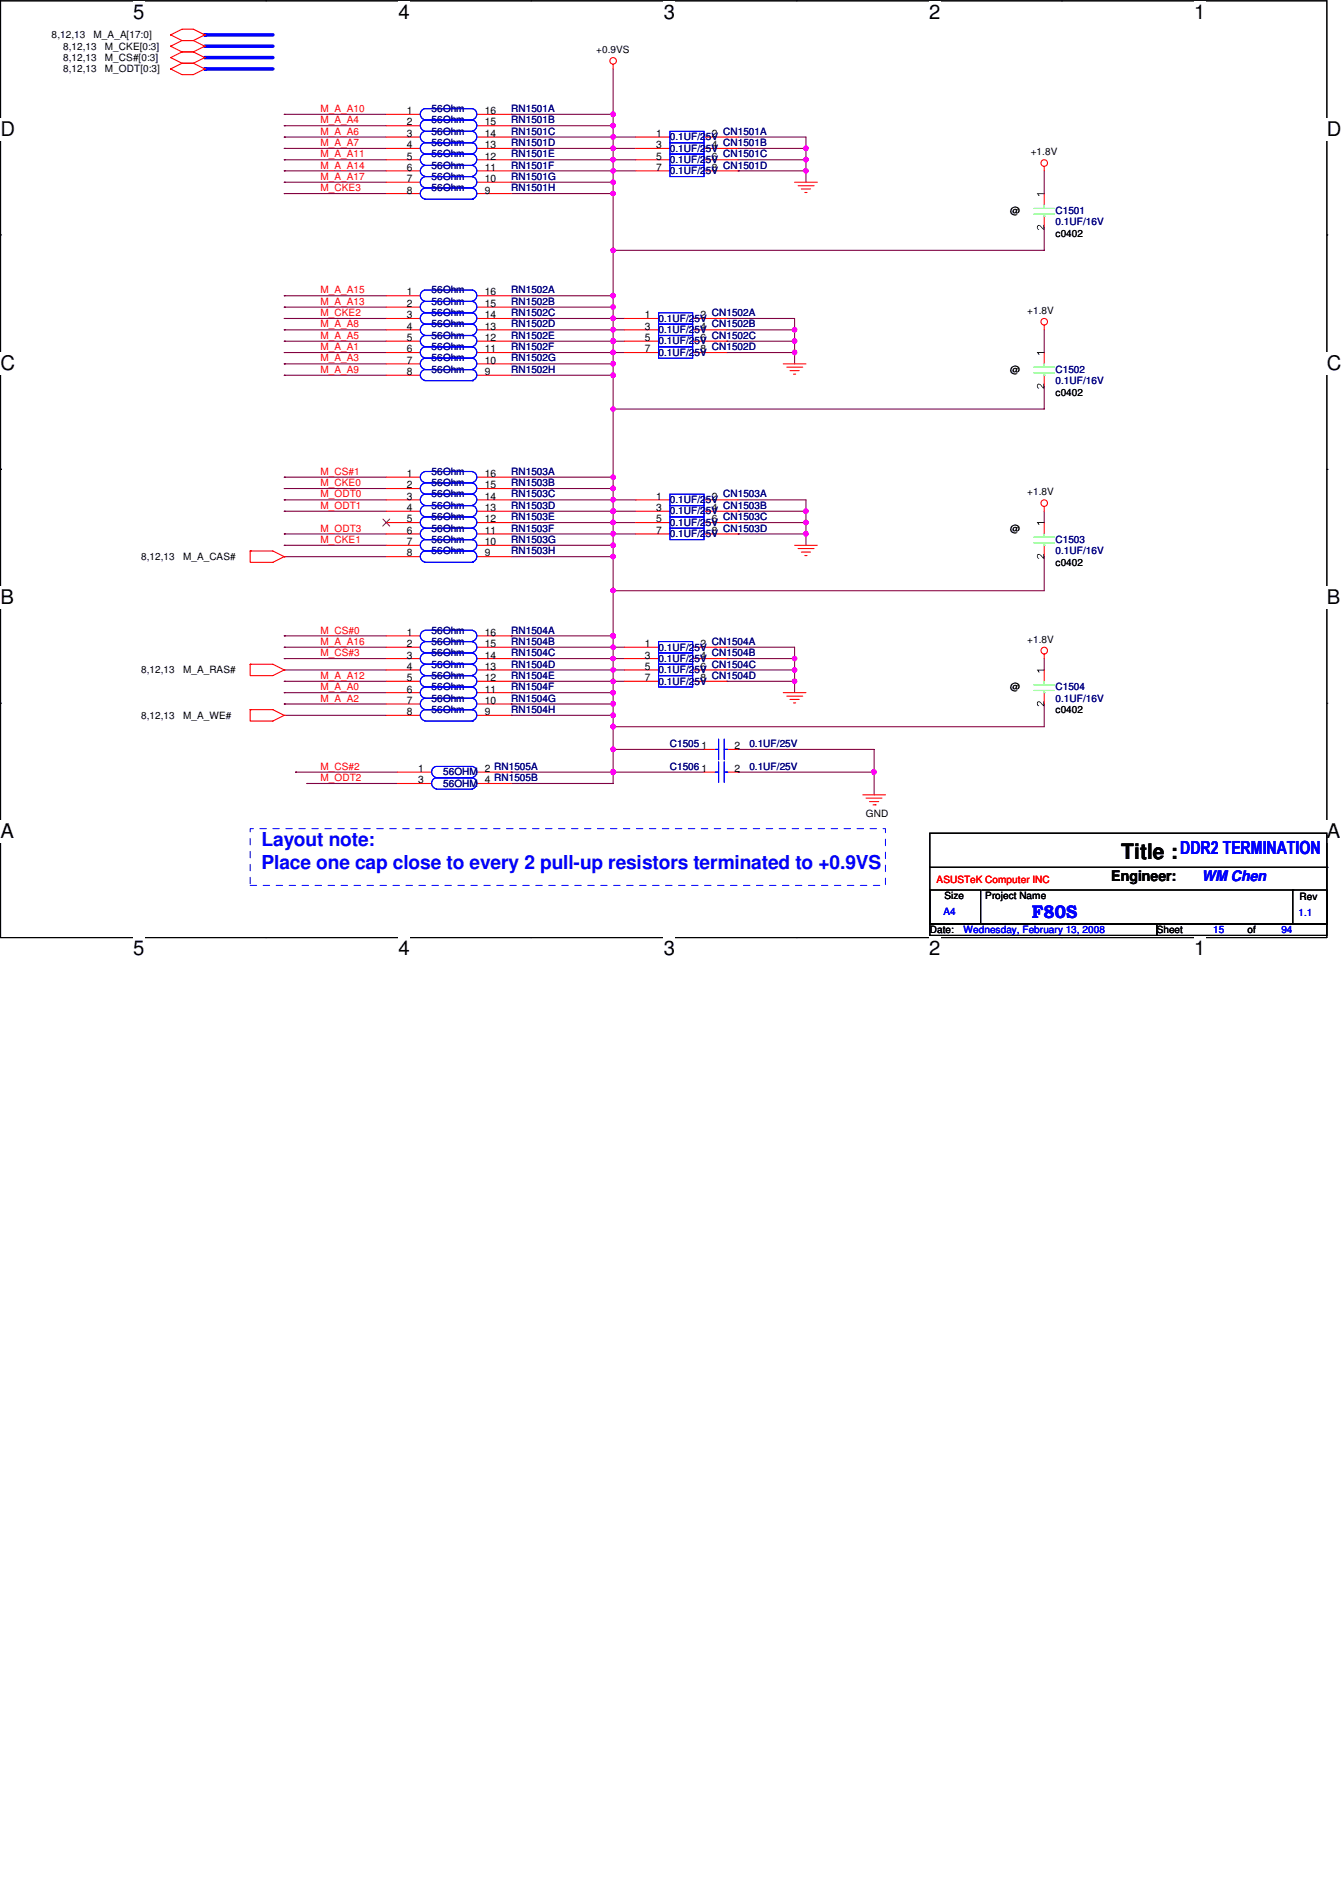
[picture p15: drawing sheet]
<svg xmlns="http://www.w3.org/2000/svg" width="210mm" height="297mm" viewBox="0 0 210 297" stroke-linecap="round" stroke-linejoin="round" font-family="sans-serif">
<defs><g id="words">
<text font-size="3.3" x="175.5" y="134.5">Title :</text>
<g font-size="3.2">
<text x="20.8" y="3">5</text>
<text x="62.4" y="3">4</text>
<text x="103.9" y="3">3</text>
<text x="145.4" y="3">2</text>
<text x="186.9" y="3">1</text>
<text x=".1" y="21.3">D</text>
<text x="207.7" y="21.3">D</text>
<text x=".1" y="58">C</text>
<text x="207.7" y="58">C</text>
<text x=".1" y="94.6">B</text>
<text x="207.7" y="94.6">B</text>
<text x=".1" y="131.3">A</text>
<text x="207.7" y="131.3">A</text>
<text x="20.8" y="149.6">5</text>
<text x="62.4" y="149.6">4</text>
<text x="103.9" y="149.6">3</text>
<text x="145.4" y="149.6">2</text>
<text x="186.9" y="149.6">1</text>
</g>
<g font-size="3" fill="#00f">
<text x="40.9" y="132.5">Layout note:</text>
<text x="40.9" y="136.1">Place one cap close to every 2 pull-up resistors terminated to +0.9VS</text>
</g>
<g font-size="2.8" fill="#00f">
<text x="184.7" y="133.8">DDR2 TERMINATION</text>
<text x="161.5" y="143.8">F80S</text>
</g>
<text font-size="2.3" x="173.9" y="138">Engineer:</text>
<text font-size="2.3" fill="#00f" x="188.1" y="137.9">WM Chen</text>
<g font-size="1.6">
<text x="8.1" y="6">8,12,13</text>
<text x="9.9" y="7.8">8,12,13</text>
<text x="9.9" y="9.6">8,12,13</text>
<text x="9.9" y="11.3">8,12,13</text>
<text x="14.6" y="6">M_A_A[17:0]</text>
<text x="16.4" y="7.8">M_CKE[0:3]</text>
<text x="16.4" y="9.6">M_CS#[0:3]</text>
<text x="16.4" y="11.3">M_ODT[0:3]</text>
<text x="93.3" y="8.3">+0.9VS</text>
<text x="63.7" y="17.9">1</text>
<text x="75.9" y="17.9">16</text>
<text x="63.7" y="19.6">2</text>
<text x="63.7" y="23.2">4</text>
<text x="63.7" y="21.4">3</text>
<text x="75.9" y="19.6">15</text>
<text x="75.9" y="23.2">13</text>
<text x="75.9" y="21.4">14</text>
<text x="102.7" y="21.4">1</text>
<text x="102.7" y="23.2">3</text>
<text x="111.4" y="21.4">2 CN1501A</text>
<text x="111.4" y="23.2">4 CN1501B</text>
<text x="63.7" y="25">5</text>
<text x="63.7" y="28.5">7</text>
<text x="63.7" y="26.8">6</text>
<text x="75.9" y="25">12</text>
<text x="75.9" y="28.5">10</text>
<text x="75.9" y="26.8">11</text>
<text x="102.7" y="26.8">7</text>
<text x="102.7" y="25">5</text>
<text x="111.4" y="26.8">8 CN1501D</text>
<text x="111.4" y="25">6 CN1501C</text>
<text x="161.3" y="24.3">+1.8V</text>
<text x="63.7" y="30.3">8</text>
<text x="75.9" y="30.3">9</text>
<text x="158.1" y="33.5">@</text>
<text x="165.2" y="37.1">c0402</text>
<text x="63.7" y="46.3">1</text>
<text x="75.9" y="46.3">16</text>
<text x="63.7" y="49.8">3</text>
<text x="63.7" y="48">2</text>
<text x="63.7" y="51.6">4</text>
<text x="63.7" y="53.4">5</text>
<text x="75.9" y="49.8">14</text>
<text x="75.9" y="48">15</text>
<text x="75.9" y="51.6">13</text>
<text x="75.9" y="53.4">12</text>
<text x="100.9" y="49.8">1</text>
<text x="100.9" y="51.6">3</text>
<text x="100.9" y="53.4">5</text>
<text x="109.6" y="49.8">2 CN1502A</text>
<text x="109.6" y="51.6">4 CN1502B</text>
<text x="109.6" y="53.4">6 CN1502C</text>
<text x="160.8" y="49.1">+1.8V</text>
<text x="63.7" y="56.9">7</text>
<text x="63.7" y="55.2">6</text>
<text x="63.7" y="58.7">8</text>
<text x="75.9" y="56.9">10</text>
<text x="75.9" y="55.2">11</text>
<text x="75.9" y="58.7">9</text>
<text x="100.9" y="55.2">7</text>
<text x="109.6" y="55.2">8 CN1502D</text>
<text x="158.1" y="58.4">@</text>
<text x="165.2" y="61.9">c0402</text>
<text x="63.7" y="74.7">1</text>
<text x="63.7" y="76.5">2</text>
<text x="75.9" y="74.7">16</text>
<text x="75.9" y="76.5">15</text>
<text x="160.8" y="77.6">+1.8V</text>
<text x="63.7" y="80">4</text>
<text x="63.7" y="81.8">5</text>
<text x="63.7" y="83.6">6</text>
<text x="63.7" y="78.2">3</text>
<text x="75.9" y="80">13</text>
<text x="75.9" y="81.8">12</text>
<text x="75.9" y="83.6">11</text>
<text x="75.9" y="78.2">14</text>
<text x="102.7" y="78.2">1</text>
<text x="102.7" y="83.6">7</text>
<text x="102.7" y="81.8">5</text>
<text x="102.7" y="80">3</text>
<text x="111.4" y="78.2">2 CN1503A</text>
<text x="111.4" y="83.6">8 CN1503D</text>
<text x="111.4" y="81.8">6 CN1503C</text>
<text x="111.4" y="80">4 CN1503B</text>
<text x="158.1" y="83.2">@</text>
<text x="22.1" y="87.7">8,12,13</text>
<text x="28.7" y="87.7">M_A_CAS#</text>
<text x="63.7" y="87.1">8</text>
<text x="63.7" y="85.3">7</text>
<text x="75.9" y="87.1">9</text>
<text x="75.9" y="85.3">10</text>
<text x="165.2" y="88.6">c0402</text>
<text x="63.7" y="99.6">1</text>
<text x="63.7" y="101.3">2</text>
<text x="75.9" y="99.6">16</text>
<text x="75.9" y="101.3">15</text>
<text x="100.9" y="101.3">1</text>
<text x="109.6" y="101.3">2 CN1504A</text>
<text x="160.8" y="100.6">+1.8V</text>
<text x="22.1" y="105.5">8,12,13</text>
<text x="28.7" y="105.5">M_A_RAS#</text>
<text x="63.7" y="104.9">4</text>
<text x="63.7" y="103.1">3</text>
<text x="63.7" y="106.7">5</text>
<text x="75.9" y="104.9">13</text>
<text x="75.9" y="103.1">14</text>
<text x="75.9" y="106.7">12</text>
<text x="100.9" y="106.7">7</text>
<text x="100.9" y="103.1">3</text>
<text x="100.9" y="104.9">5</text>
<text x="109.6" y="106.7">8 CN1504D</text>
<text x="109.6" y="103.1">4 CN1504B</text>
<text x="109.6" y="104.9">6 CN1504C</text>
<text x="22.1" y="112.5">8,12,13</text>
<text x="28.7" y="112.5">M_A_WE#</text>
<text x="63.7" y="112">8</text>
<text x="63.7" y="108.5">6</text>
<text x="63.7" y="110.2">7</text>
<text x="75.9" y="112">9</text>
<text x="75.9" y="108.5">11</text>
<text x="75.9" y="110.2">10</text>
<text x="158.1" y="108.1">@</text>
<text x="165.2" y="111.6">c0402</text>
<text x="109.8" y="117.3">1</text>
<text x="115" y="117.3">2</text>
<text x="65.4" y="122.6">3</text>
<text x="65.4" y="120.9">1</text>
<text x="75.9" y="122.6">4 RN1505B</text>
<text x="75.9" y="120.9">2 RN1505A</text>
<text x="109.8" y="120.9">1</text>
<text x="115" y="120.9">2</text>
<text x="135.6" y="128">GND</text>
<text x="147.8" y="140.8">Size</text>
<text x="154.2" y="140.8">Project Name</text>
<text x="203.4" y="141">Rev</text>
<text x="145.5" y="146.1">Date:</text>
<text x="181.1" y="146.1">Sheet</text>
<text x="195.2" y="146.1">of</text>
</g>
<g font-size="1.6" fill="#f00">
<text x="50.2" y="17.5">M_A_A10</text>
<text x="50.2" y="22.9">M_A_A7</text>
<text x="50.2" y="21.1">M_A_A6</text>
<text x="50.2" y="19.3">M_A_A4</text>
<text x="50.2" y="24.6">M_A_A11</text>
<text x="50.2" y="28.2">M_A_A17</text>
<text x="50.2" y="30">M_CKE3</text>
<text x="50.2" y="26.4">M_A_A14</text>
<text x="50.2" y="47.7">M_A_A13</text>
<text x="50.2" y="45.9">M_A_A15</text>
<text x="50.2" y="49.5">M_CKE2</text>
<text x="50.2" y="53">M_A_A5</text>
<text x="50.2" y="51.3">M_A_A8</text>
<text x="50.2" y="58.4">M_A_A9</text>
<text x="50.2" y="54.8">M_A_A1</text>
<text x="50.2" y="56.6">M_A_A3</text>
<text x="50.2" y="74.4">M_CS#1</text>
<text x="50.2" y="77.9">M_ODT0</text>
<text x="50.2" y="76.1">M_CKE0</text>
<text x="50.2" y="79.7">M_ODT1</text>
<text x="50.2" y="83.2">M_ODT3</text>
<text x="50.2" y="85">M_CKE1</text>
<text x="50.2" y="99.2">M_CS#0</text>
<text x="50.2" y="101">M_A_A16</text>
<text x="50.2" y="106.3">M_A_A12</text>
<text x="50.2" y="102.8">M_CS#3</text>
<text x="50.2" y="108.1">M_A_A0</text>
<text x="50.2" y="109.9">M_A_A2</text>
<text x="50.2" y="120.5">M_CS#2</text>
<text x="50.2" y="122.3">M_ODT2</text>
<text x="146.6" y="138.3">ASUSTeK Computer INC</text>
</g>
<g font-size="1.6" fill="#000080">
<text x="67.6" y="17.5">56Ohm</text>
<text x="80" y="17.5">RN1501A</text>
<text x="67.6" y="19.3">56Ohm</text>
<text x="67.6" y="22.9">56Ohm</text>
<text x="67.6" y="21.1">56Ohm</text>
<text x="80" y="19.3">RN1501B</text>
<text x="80" y="22.9">RN1501D</text>
<text x="80" y="21.1">RN1501C</text>
<text x="104.9" y="22">0.1UF/25V</text>
<text x="104.9" y="23.7">0.1UF/25V</text>
<text x="67.6" y="24.6">56Ohm</text>
<text x="67.6" y="28.2">56Ohm</text>
<text x="67.6" y="30">56Ohm</text>
<text x="67.6" y="26.4">56Ohm</text>
<text x="80" y="24.6">RN1501E</text>
<text x="80" y="28.2">RN1501G</text>
<text x="80" y="30">RN1501H</text>
<text x="80" y="26.4">RN1501F</text>
<text x="104.9" y="27.3">0.1UF/25V</text>
<text x="104.9" y="25.5">0.1UF/25V</text>
<text x="165.2" y="33.5">C1501</text>
<text x="165.2" y="35.3">0.1UF/16V</text>
<text x="67.6" y="47.7">56Ohm</text>
<text x="67.6" y="45.9">56Ohm</text>
<text x="80" y="47.7">RN1502B</text>
<text x="80" y="45.9">RN1502A</text>
<text x="67.6" y="49.5">56Ohm</text>
<text x="67.6" y="51.3">56Ohm</text>
<text x="67.6" y="53">56Ohm</text>
<text x="80" y="49.5">RN1502C</text>
<text x="80" y="51.3">RN1502D</text>
<text x="80" y="53">RN1502E</text>
<text x="103.1" y="50.4">0.1UF/25V</text>
<text x="103.1" y="52.2">0.1UF/25V</text>
<text x="103.1" y="53.9">0.1UF/25V</text>
<text x="67.6" y="56.6">56Ohm</text>
<text x="67.6" y="54.8">56Ohm</text>
<text x="67.6" y="58.4">56Ohm</text>
<text x="80" y="56.6">RN1502G</text>
<text x="80" y="54.8">RN1502F</text>
<text x="80" y="58.4">RN1502H</text>
<text x="103.1" y="55.7">0.1UF/25V</text>
<text x="165.2" y="58.4">C1502</text>
<text x="165.2" y="60.2">0.1UF/16V</text>
<text x="67.6" y="74.4">56Ohm</text>
<text x="67.6" y="76.1">56Ohm</text>
<text x="67.6" y="77.9">56Ohm</text>
<text x="80" y="74.4">RN1503A</text>
<text x="80" y="76.1">RN1503B</text>
<text x="80" y="77.9">RN1503C</text>
<text x="67.6" y="79.7">56Ohm</text>
<text x="67.6" y="81.4">56Ohm</text>
<text x="67.6" y="83.2">56Ohm</text>
<text x="80" y="79.7">RN1503D</text>
<text x="80" y="81.4">RN1503E</text>
<text x="80" y="83.2">RN1503F</text>
<text x="104.9" y="78.8">0.1UF/25V</text>
<text x="104.9" y="82.3">0.1UF/25V</text>
<text x="104.9" y="80.6">0.1UF/25V</text>
<text x="67.6" y="86.8">56Ohm</text>
<text x="67.6" y="85">56Ohm</text>
<text x="80" y="86.8">RN1503H</text>
<text x="80" y="85">RN1503G</text>
<text x="104.9" y="84.1">0.1UF/25V</text>
<text x="165.2" y="85">C1503</text>
<text x="165.2" y="86.8">0.1UF/16V</text>
<text x="67.6" y="99.2">56Ohm</text>
<text x="67.6" y="101">56Ohm</text>
<text x="80" y="99.2">RN1504A</text>
<text x="80" y="101">RN1504B</text>
<text x="103.1" y="101.9">0.1UF/25V</text>
<text x="67.6" y="104.6">56Ohm</text>
<text x="67.6" y="102.8">56Ohm</text>
<text x="67.6" y="106.3">56Ohm</text>
<text x="80" y="104.6">RN1504D</text>
<text x="80" y="102.8">RN1504C</text>
<text x="80" y="106.3">RN1504E</text>
<text x="103.1" y="107.2">0.1UF/25V</text>
<text x="103.1" y="103.7">0.1UF/25V</text>
<text x="103.1" y="105.5">0.1UF/25V</text>
<text x="67.6" y="111.6">56Ohm</text>
<text x="67.6" y="108.1">56Ohm</text>
<text x="67.6" y="109.9">56Ohm</text>
<text x="80" y="111.6">RN1504H</text>
<text x="80" y="108.1">RN1504F</text>
<text x="80" y="109.9">RN1504G</text>
<text x="165.2" y="108.1">C1504</text>
<text x="165.2" y="109.9">0.1UF/16V</text>
<text x="104.9" y="117">C1505</text>
<text x="117.3" y="117">0.1UF/25V</text>
<text x="69.3" y="123.2">56OHM</text>
<text x="69.3" y="121.4">56OHM</text>
<text x="104.9" y="120.5">C1506</text>
<text x="117.3" y="120.5">0.1UF/25V</text>
</g>
<g font-size="1.6" fill="#00f">
<text x="147.7" y="143.3">A4</text>
<text x="203.2" y="143.4">1.1</text>
<text x="150.8" y="146.1">Wednesday, February 13, 2008</text>
<text x="189.9" y="146.1">15</text>
<text x="200.6" y="146.1">94</text>
</g>
</g></defs>
<path d="M.1 .1h207.6v146.7h-207.6z" fill="none" stroke="#000" stroke-width=".17"/>
<g fill="#fff">
<path d="M20.8 .1h1.8v3.6h-1.8z"/>
<path d="M20.8 146.8h1.8v3.5h-1.8z"/>
</g>
<path d="M41.6 .1h.1M41.6 146.8h.1" fill="none" stroke="#000" stroke-width=".17"/>
<g fill="#fff">
<path d="M62.4 .1h1.7v3.6h-1.7z"/>
<path d="M62.4 146.8h1.7v3.5h-1.7z"/>
</g>
<path d="M83.1 .1h.1M83.1 146.8h.1" fill="none" stroke="#000" stroke-width=".17"/>
<g fill="#fff">
<path d="M103.8 .1h1.9v3.6h-1.9z"/>
<path d="M103.8 146.8h1.9v3.5h-1.9z"/>
</g>
<path d="M124.6 .1h.1M124.6 146.8h.1" fill="none" stroke="#000" stroke-width=".17"/>
<g fill="#fff">
<path d="M145.4 .1h1.8v3.6h-1.8z"/>
<path d="M145.4 146.8h1.8v3.5h-1.8z"/>
</g>
<path d="M166.2 .1h.1M166.2 146.8h.1" fill="none" stroke="#000" stroke-width=".17"/>
<g fill="#fff">
<path d="M186.9 .1h1.8v3.6h-1.8z"/>
<path d="M186.9 146.8h1.8v3.5h-1.8z"/>
<path d="M.1 18.5h2.3v3.5h-2.3z"/>
<path d="M207.6 18.5h2.2v3.5h-2.2z"/>
<path d="M.1 55.1h2.3v3.6h-2.3z"/>
<path d="M207.6 55.1h2.2v3.6h-2.2z"/>
</g>
<path d="M.1 36.8h.1M207.7 36.8h.1" fill="none" stroke="#000" stroke-width=".17"/>
<g fill="#fff">
<path d="M.1 91.8h2.1v3.5h-2.1z"/>
<path d="M207.6 91.8h2.2v3.5h-2.2z"/>
</g>
<path d="M.1 73.5h.1M207.7 73.5h.1" fill="none" stroke="#000" stroke-width=".17"/>
<path d="M.1 73.5h.1M207.7 73.5h.1" fill="none" stroke="#000" stroke-width=".16"/>
<g fill="#fff">
<path d="M.1 128.4h2.1v3.6h-2.1z"/>
<path d="M207.6 128.4h2.2v3.6h-2.2z"/>
</g>
<path d="M.1 110.1h.1M207.7 110.1h.1" fill="none" stroke="#000" stroke-width=".17"/>
<path d="M44.5 106.7h.1M44.5 103.1h.1M44.5 108.5h.1M44.5 104.9h16M44.5 106.7h16M44.5 103.1h16M44.5 108.5h16M113.7 103.1h.1M113.7 103.1h10.7M124.4 106.7v1.8" fill="none" stroke="#800040" stroke-width=".17"/>
<circle cx="124.4" cy="103.1" r=".34" fill="#f0f"/>
<circle cx="124.4" cy="103.1" r=".34" fill="none" stroke="#f0f" stroke-width=".17"/>
<path d="M113.7 106.7h.1M113.7 101.3h10.7M113.7 106.7h10.7" fill="none" stroke="#800040" stroke-width=".17"/>
<circle cx="124.4" cy="106.7" r=".34" fill="#f0f"/>
<circle cx="124.4" cy="106.7" r=".34" fill="none" stroke="#f0f" stroke-width=".17"/>
<path d="M115.5 80.1h.1M115.5 80.1h10.7M126.2 83.6v1.8M113.7 104.9h10.7M124.4 101.3v1.8" fill="none" stroke="#800040" stroke-width=".17"/>
<circle cx="126.1" cy="80" r=".35" fill="#f0f"/>
<circle cx="126.1" cy="80" r=".35" fill="none" stroke="#f0f" stroke-width=".17"/>
<path d="M115.5 83.6h.1M115.5 83.6h10.7" fill="none" stroke="#800040" stroke-width=".17"/>
<circle cx="126.1" cy="83.6" r=".35" fill="#f0f"/>
<circle cx="126.1" cy="83.6" r=".35" fill="none" stroke="#f0f" stroke-width=".17"/>
<path d="M115.5 78.3h10.7M126.2 81.8h.1M126.2 81.8v1.8" fill="none" stroke="#800040" stroke-width=".17"/>
<circle cx="126.1" cy="81.8" r=".35" fill="#f0f"/>
<circle cx="126.1" cy="81.8" r=".35" fill="none" stroke="#f0f" stroke-width=".17"/>
<path d="M113.7 53.4h.1M113.7 49.9h10.7M113.7 53.4h10.7" fill="none" stroke="#800040" stroke-width=".17"/>
<circle cx="124.4" cy="53.4" r=".35" fill="#f0f"/>
<circle cx="124.4" cy="53.4" r=".35" fill="none" stroke="#f0f" stroke-width=".17"/>
<path d="M113.7 55.2h.1M113.7 55.2h10.7v1.8M113.7 51.6h10.7" fill="none" stroke="#800040" stroke-width=".17"/>
<circle cx="124.4" cy="55.2" r=".35" fill="#f0f"/>
<circle cx="124.4" cy="55.2" r=".35" fill="none" stroke="#f0f" stroke-width=".17"/>
<path d="M126.2 25h.1M126.2 25v1.8" fill="none" stroke="#800040" stroke-width=".17"/>
<circle cx="126.1" cy="25" r=".35" fill="#f0f"/>
<circle cx="126.1" cy="25" r=".35" fill="none" stroke="#f0f" stroke-width=".17"/>
<path d="M96 23.2h.1M96 23.2v1.8" fill="none" stroke="#800040" stroke-width=".17"/>
<circle cx="96" cy="23.2" r=".35" fill="#f0f"/>
<circle cx="96" cy="23.2" r=".35" fill="none" stroke="#f0f" stroke-width=".17"/>
<path d="M96 10.8v7.1M115.5 26.8h.1M115.5 26.8h10.7v1.7M115.5 21.5h10.7" fill="none" stroke="#800040" stroke-width=".17"/>
<circle cx="126.1" cy="26.7" r=".34" fill="#f0f"/>
<circle cx="126.1" cy="26.7" r=".34" fill="none" stroke="#f0f" stroke-width=".17"/>
<path d="M80 17.9h.1M80 17.9h16M115.5 23.2h10.7" fill="none" stroke="#800040" stroke-width=".17"/>
<circle cx="96" cy="17.9" r=".35" fill="#f0f"/>
<circle cx="96" cy="17.9" r=".35" fill="none" stroke="#f0f" stroke-width=".17"/>
<g fill="none" stroke="#800040" stroke-width=".17">
<path d="M80 19.7h16M80 21.5h16M80 28.5h16M80 25h16M80 30.3h16M80 26.8h16M96 23.2h3.5M80 49.9h16M80 46.3h16M80 51.6h16M80 48.1h16M80 57h16"/>
<path d="M80 53.4h16M80 58.8h16M80 55.2h16M80 78.3h16M80 74.7h16M80 76.5h16M80 80.1h16M80 85.4h16M80 81.8h16M80 87.2h16M96 83.6h.1M96 83.6h3.5"/>
</g>
<circle cx="96" cy="83.6" r=".35" fill="#f0f"/>
<circle cx="96" cy="83.6" r=".35" fill="none" stroke="#f0f" stroke-width=".17"/>
<path d="M80 99.6h.1M80 99.6h16M80 103.1h16M80 104.9h16" fill="none" stroke="#800040" stroke-width=".17"/>
<circle cx="96" cy="99.6" r=".34" fill="#f0f"/>
<circle cx="96" cy="99.6" r=".34" fill="none" stroke="#f0f" stroke-width=".17"/>
<path d="M80 110.2h.1M80 101.3h16M80 110.2h16" fill="none" stroke="#800040" stroke-width=".17"/>
<circle cx="96" cy="110.2" r=".35" fill="#f0f"/>
<circle cx="96" cy="110.2" r=".35" fill="none" stroke="#f0f" stroke-width=".17"/>
<path d="M80 112h.1M80 106.7h16M80 112h16" fill="none" stroke="#800040" stroke-width=".17"/>
<circle cx="96" cy="112" r=".35" fill="#f0f"/>
<circle cx="96" cy="112" r=".35" fill="none" stroke="#f0f" stroke-width=".17"/>
<path d="M96 19.7h.1M96 19.7v1.8M96 106.7h1.7" fill="none" stroke="#800040" stroke-width=".17"/>
<circle cx="96" cy="21.4" r=".35" fill="#f0f"/>
<circle cx="96" cy="21.4" r=".35" fill="none" stroke="#f0f" stroke-width=".17"/>
<circle cx="96" cy="19.7" r=".35" fill="#f0f"/>
<circle cx="96" cy="19.7" r=".35" fill="none" stroke="#f0f" stroke-width=".17"/>
<path d="M96 26.8h.1M96 26.8v1.7" fill="none" stroke="#800040" stroke-width=".17"/>
<circle cx="96" cy="26.7" r=".34" fill="#f0f"/>
<circle cx="96" cy="26.7" r=".34" fill="none" stroke="#f0f" stroke-width=".17"/>
<path d="M96 46.3h.1M96 46.3v1.8" fill="none" stroke="#800040" stroke-width=".17"/>
<circle cx="96" cy="46.3" r=".35" fill="#f0f"/>
<circle cx="96" cy="46.3" r=".35" fill="none" stroke="#f0f" stroke-width=".17"/>
<path d="M96 25h.1M96 25v1.8" fill="none" stroke="#800040" stroke-width=".17"/>
<circle cx="96" cy="25" r=".35" fill="#f0f"/>
<circle cx="96" cy="25" r=".35" fill="none" stroke="#f0f" stroke-width=".17"/>
<path d="M96 48.1h.1M96 48.1v1.8" fill="none" stroke="#800040" stroke-width=".17"/>
<circle cx="96" cy="48.1" r=".35" fill="#f0f"/>
<circle cx="96" cy="48.1" r=".35" fill="none" stroke="#f0f" stroke-width=".17"/>
<path d="M96 49.9h.1M96 49.9v1.7" fill="none" stroke="#800040" stroke-width=".17"/>
<circle cx="96" cy="51.6" r=".35" fill="#f0f"/>
<circle cx="96" cy="51.6" r=".35" fill="none" stroke="#f0f" stroke-width=".17"/>
<circle cx="96" cy="49.8" r=".35" fill="#f0f"/>
<circle cx="96" cy="49.8" r=".35" fill="none" stroke="#f0f" stroke-width=".17"/>
<path d="M96 53.4h.1M96 53.4v1.8" fill="none" stroke="#800040" stroke-width=".17"/>
<circle cx="96" cy="53.4" r=".35" fill="#f0f"/>
<circle cx="96" cy="53.4" r=".35" fill="none" stroke="#f0f" stroke-width=".17"/>
<path d="M96 76.5h.1M96 76.5v1.8" fill="none" stroke="#800040" stroke-width=".17"/>
<circle cx="96" cy="76.5" r=".35" fill="#f0f"/>
<circle cx="96" cy="76.5" r=".35" fill="none" stroke="#f0f" stroke-width=".17"/>
<path d="M96 55.2h.1M96 55.2v1.8" fill="none" stroke="#800040" stroke-width=".17"/>
<circle cx="96" cy="55.2" r=".35" fill="#f0f"/>
<circle cx="96" cy="55.2" r=".35" fill="none" stroke="#f0f" stroke-width=".17"/>
<path d="M96 74.7h.1M96 74.7v1.8" fill="none" stroke="#800040" stroke-width=".17"/>
<circle cx="96" cy="74.7" r=".34" fill="#f0f"/>
<circle cx="96" cy="74.7" r=".34" fill="none" stroke="#f0f" stroke-width=".17"/>
<path d="M96 51.6h.1M96 51.6v1.8" fill="none" stroke="#800040" stroke-width=".17"/>
<circle cx="96" cy="53.4" r=".35" fill="#f0f"/>
<circle cx="96" cy="53.4" r=".35" fill="none" stroke="#f0f" stroke-width=".17"/>
<path d="M96 80.1h.1M96 80.1v1.7" fill="none" stroke="#800040" stroke-width=".17"/>
<circle cx="96" cy="80" r=".35" fill="#f0f"/>
<circle cx="96" cy="80" r=".35" fill="none" stroke="#f0f" stroke-width=".17"/>
<path d="M96 78.3h.1M96 78.3v1.8" fill="none" stroke="#800040" stroke-width=".17"/>
<circle cx="96" cy="80" r=".35" fill="#f0f"/>
<circle cx="96" cy="80" r=".35" fill="none" stroke="#f0f" stroke-width=".17"/>
<circle cx="96" cy="78.3" r=".35" fill="#f0f"/>
<circle cx="96" cy="78.3" r=".35" fill="none" stroke="#f0f" stroke-width=".17"/>
<path d="M96 28.5h.1M96 28.5v1.8M96 83.6v1.8" fill="none" stroke="#800040" stroke-width=".17"/>
<circle cx="96" cy="28.5" r=".34" fill="#f0f"/>
<circle cx="96" cy="28.5" r=".34" fill="none" stroke="#f0f" stroke-width=".17"/>
<path d="M96 39.2v7.1M96 21.5h3.5M96 25h3.5M96 26.8h3.5M96 57h.1M96 57v1.8M96 64.1v10.6" fill="none" stroke="#800040" stroke-width=".17"/>
<circle cx="96" cy="57" r=".35" fill="#f0f"/>
<circle cx="96" cy="57" r=".35" fill="none" stroke="#f0f" stroke-width=".17"/>
<path d="M96 49.9h1.7M96 55.2h1.7M96 51.6h1.7M96 85.4h.1M96 85.4v1.8" fill="none" stroke="#800040" stroke-width=".17"/>
<circle cx="96" cy="85.4" r=".35" fill="#f0f"/>
<circle cx="96" cy="85.4" r=".35" fill="none" stroke="#f0f" stroke-width=".17"/>
<g fill="none" stroke="#800040" stroke-width=".17">
<path d="M44.5 17.9h.1M44.5 19.7h.1M44.5 17.9h16M44.5 19.7h16M44.5 23.2h.1M44.5 25h.1M44.5 28.5h.1M44.5 21.5h.1M44.5 30.3h.1M44.5 26.8h.1M44.5 23.2h16M44.5 25h16"/>
<path d="M44.5 28.5h16M44.5 21.5h16M44.5 30.3h16M44.5 26.8h16M44.5 49.9h.1M44.5 58.8h.1M44.5 53.4h.1M44.5 48.1h.1M44.5 55.2h.1M44.5 46.3h.1M44.5 51.6h.1M44.5 57h.1"/>
<path d="M44.5 53.4h16M44.5 49.9h16M44.5 58.8h16M44.5 48.1h16M44.5 55.2h16M44.5 46.3h16M44.5 51.6h16M44.5 57h16M96 53.4h1.7M44.5 74.7h.1M44.5 78.3h.1M44.5 76.5h.1"/>
<path d="M44.5 78.3h16M44.5 74.7h16M44.5 76.5h16M96 78.3h3.5M44.5 99.6h.1M44.5 80.1h.1M44.5 80.1h16M44.5 99.6h16M96 81.8h3.5M96 80.1h3.5M44.5 101.3h.1M44.5 101.3h16"/>
<path d="M96 103.1h1.7M96 101.3h1.7M96 104.9h1.7M80 120.9h.1M80 120.9h16"/>
</g>
<path d="M32 5.5h.1M32 7.2h10.7M32 9h10.7M32 5.5h10.7" fill="none" stroke="#00f" stroke-width=".55"/>
<circle cx="96" cy="120.9" r=".35" fill="#f0f"/>
<circle cx="96" cy="120.9" r=".35" fill="none" stroke="#f0f" stroke-width=".17"/>
<path d="M96 120.9h.1M96 120.9h14.2" fill="none" stroke="#800040" stroke-width=".17"/>
<circle cx="96" cy="120.9" r=".35" fill="#f0f"/>
<circle cx="96" cy="120.9" r=".35" fill="none" stroke="#f0f" stroke-width=".17"/>
<path d="M96 99.6h.1M96 99.6v1.7M44.5 110.2h.1M44.5 112h16M44.5 110.2h16M46.3 120.9h.1M46.3 120.9h15.9M48 122.7h.1M48 122.7h14.2" fill="none" stroke="#800040" stroke-width=".17"/>
<path d="M32 10.8h.1M32 10.8h10.7" fill="none" stroke="#00f" stroke-width=".55"/>
<circle cx="96" cy="99.6" r=".34" fill="#f0f"/>
<circle cx="96" cy="99.6" r=".34" fill="none" stroke="#f0f" stroke-width=".17"/>
<path d="M96 17.9v1.8M115.5 25h10.7M124.4 51.6h.1M124.4 51.6v3.6" fill="none" stroke="#800040" stroke-width=".17"/>
<circle cx="124.4" cy="51.6" r=".35" fill="#f0f"/>
<circle cx="124.4" cy="51.6" r=".35" fill="none" stroke="#f0f" stroke-width=".17"/>
<path d="M115.5 81.8h10.7M124.4 104.9h.1M124.4 104.9v1.8" fill="none" stroke="#800040" stroke-width=".17"/>
<circle cx="124.4" cy="104.9" r=".34" fill="#f0f"/>
<circle cx="124.4" cy="104.9" r=".34" fill="none" stroke="#f0f" stroke-width=".17"/>
<path d="M80 108.5h.1M80 108.5h16" fill="none" stroke="#800040" stroke-width=".17"/>
<circle cx="96" cy="108.5" r=".34" fill="#f0f"/>
<circle cx="96" cy="108.5" r=".34" fill="none" stroke="#f0f" stroke-width=".17"/>
<path d="M96 81.8h.1M96 81.8v1.8h-16" fill="none" stroke="#800040" stroke-width=".17"/>
<circle cx="96" cy="81.8" r=".35" fill="#f0f"/>
<circle cx="96" cy="81.8" r=".35" fill="none" stroke="#f0f" stroke-width=".17"/>
<path d="M96 21.5v1.7h-16M96 92.5h.1M96 92.5v7.1" fill="none" stroke="#800040" stroke-width=".17"/>
<circle cx="96" cy="99.6" r=".34" fill="#f0f"/>
<circle cx="96" cy="99.6" r=".34" fill="none" stroke="#f0f" stroke-width=".17"/>
<circle cx="96" cy="92.5" r=".34" fill="#f0f"/>
<circle cx="96" cy="92.5" r=".34" fill="none" stroke="#f0f" stroke-width=".17"/>
<path d="M96 39.2h.1M163.4 26.8v3.5M163.4 35.6v3.6h-67.4M163.4 110.2v3.6" fill="none" stroke="#800040" stroke-width=".17"/>
<circle cx="96" cy="39.2" r=".34" fill="#f0f"/>
<circle cx="96" cy="39.2" r=".34" fill="none" stroke="#f0f" stroke-width=".17"/>
<path d="M96 64.1h.1M163.4 60.5v3.6h-67.4" fill="none" stroke="#800040" stroke-width=".17"/>
<circle cx="96" cy="64" r=".34" fill="#f0f"/>
<circle cx="96" cy="64" r=".34" fill="none" stroke="#f0f" stroke-width=".17"/>
<path d="M163.4 51.6v3.6M163.4 80.1v1.7M163.4 87.2v5.3M96 113.8h.1M96 113.8h67.4M163.4 103.1v1.8" fill="none" stroke="#800040" stroke-width=".17"/>
<circle cx="96" cy="113.8" r=".35" fill="#f0f"/>
<circle cx="96" cy="113.8" r=".35" fill="none" stroke="#f0f" stroke-width=".17"/>
<path d="M96 30.3h.1M96 30.3v8.9" fill="none" stroke="#800040" stroke-width=".17"/>
<circle cx="96" cy="30.3" r=".34" fill="#f0f"/>
<circle cx="96" cy="30.3" r=".34" fill="none" stroke="#f0f" stroke-width=".17"/>
<path d="M96 58.8h.1M96 58.8v5.3" fill="none" stroke="#800040" stroke-width=".17"/>
<circle cx="96" cy="58.7" r=".35" fill="#f0f"/>
<circle cx="96" cy="58.7" r=".35" fill="none" stroke="#f0f" stroke-width=".17"/>
<path d="M96 92.5h.1M96 92.5h67.4" fill="none" stroke="#800040" stroke-width=".17"/>
<circle cx="96" cy="92.5" r=".34" fill="#f0f"/>
<circle cx="96" cy="92.5" r=".34" fill="none" stroke="#f0f" stroke-width=".17"/>
<path d="M96 87.2h.1M96 87.2v5.3" fill="none" stroke="#800040" stroke-width=".17"/>
<circle cx="96" cy="87.1" r=".35" fill="#f0f"/>
<circle cx="96" cy="87.1" r=".35" fill="none" stroke="#f0f" stroke-width=".17"/>
<path d="M126.2 23.2h.1M126.2 21.5v3.5" fill="none" stroke="#800040" stroke-width=".17"/>
<circle cx="126.1" cy="23.2" r=".35" fill="#f0f"/>
<circle cx="126.1" cy="23.2" r=".35" fill="none" stroke="#f0f" stroke-width=".17"/>
<path d="M124.4 49.9v1.7M126.2 78.3v3.5M96 117.3h.1M96 117.3h14.2M124.4 103.1v1.8" fill="none" stroke="#800040" stroke-width=".17"/>
<circle cx="96" cy="117.3" r=".35" fill="#f0f"/>
<circle cx="96" cy="117.3" r=".35" fill="none" stroke="#f0f" stroke-width=".17"/>
<path d="M115.5 120.9h.1M115.5 120.9h21.3" fill="none" stroke="#800040" stroke-width=".17"/>
<circle cx="136.8" cy="120.9" r=".36" fill="#f0f"/>
<circle cx="136.8" cy="120.9" r=".36" fill="none" stroke="#f0f" stroke-width=".17"/>
<path d="M96 101.3h.1M96 101.3v1.8M96 112v1.8M115.5 117.3h21.3v7.2" fill="none" stroke="#800040" stroke-width=".17"/>
<circle cx="96" cy="103.1" r=".34" fill="#f0f"/>
<circle cx="96" cy="103.1" r=".34" fill="none" stroke="#f0f" stroke-width=".17"/>
<circle cx="96" cy="101.3" r=".34" fill="#f0f"/>
<circle cx="96" cy="101.3" r=".34" fill="none" stroke="#f0f" stroke-width=".17"/>
<path d="M96 103.1h.1M96 103.1v1.8M96 110.2v1.8" fill="none" stroke="#800040" stroke-width=".17"/>
<circle cx="96" cy="104.9" r=".34" fill="#f0f"/>
<circle cx="96" cy="104.9" r=".34" fill="none" stroke="#f0f" stroke-width=".17"/>
<path d="M96 106.7h.1M96 106.7v1.8" fill="none" stroke="#800040" stroke-width=".17"/>
<circle cx="96" cy="106.7" r=".34" fill="#f0f"/>
<circle cx="96" cy="106.7" r=".34" fill="none" stroke="#f0f" stroke-width=".17"/>
<path d="M96 108.5h.1M96 104.9v1.8M96 108.5v1.7" fill="none" stroke="#800040" stroke-width=".17"/>
<circle cx="96" cy="108.5" r=".34" fill="#f0f"/>
<circle cx="96" cy="108.5" r=".34" fill="none" stroke="#f0f" stroke-width=".17"/>
<path d="M96 113.8h.1M96 113.8v3.5" fill="none" stroke="#800040" stroke-width=".17"/>
<circle cx="96" cy="113.8" r=".35" fill="#f0f"/>
<circle cx="96" cy="113.8" r=".35" fill="none" stroke="#f0f" stroke-width=".17"/>
<path d="M44.5 83.6h.1M44.5 85.4h.1M44.5 87.2h.1M44.5 83.6h16M44.5 85.4h16M44.5 87.2h16M96 117.3v5.4h-16" fill="none" stroke="#800040" stroke-width=".17"/>
<g fill="none" stroke="#f00" stroke-width=".17">
<path d="M26.7 5.5h.1M26.7 7.2h.1M26.7 9h.1M26.7 10.8h.1M26.7 5.5l1.8-.9h1.8l1.7 .9M26.7 5.5l1.8 .8M26.7 7.2l1.8 .9M26.7 9l1.8 .9M26.7 10.8l1.8 .9h1.8l1.7-.9M28.5 6.3h1.8M28.5 6.3l-1.8 .9M28.5 8.1h1.8"/>
<path d="M28.5 8.1l-1.8 .9M28.5 9.9h1.8M28.5 9.9l-1.8 .9M30.3 6.3l1.7 .9M30.3 8.1l1.7 .9M30.3 9.9l1.7 .9M32 5.5h.1M32 7.2h.1M32 9h.1M32 10.8h.1M32 5.5l-1.7 .8M32 7.2l-1.7 .9"/>
<path d="M32 9l-1.7 .9M60.5 19.7h5.3M60.5 17.9h5.3M74.7 19.7h5.3M74.7 17.9h5.3M96 10.1v.7M60.5 28.5h5.3M60.5 25h5.3M60.5 30.3h5.3M60.5 21.5h5.3M60.5 23.2h5.3M60.5 26.8h5.3"/>
<path d="M74.7 28.5h5.3M74.7 25h5.3M74.7 30.3h5.3M74.7 21.5h5.3M74.7 23.2h5.3M74.7 26.8h5.3M99.5 25h5.4M99.5 21.5h5.4M99.5 23.2h5.4M99.5 26.8h5.4M110.2 25h5.3M110.2 21.5h5.3"/>
<path d="M110.2 23.2h5.3M110.2 26.8h5.3M124.4 28.5h3.5M124.9 29.1h2.5M125.4 29.6h1.5M126 30.1h.3M163.4 26.1v.7M163.4 30.3v1.8M163.4 33.9v1.7M60.5 57h5.3M60.5 55.2h5.3M60.5 49.9h5.3"/>
<path d="M60.5 48.1h5.3M60.5 46.3h5.3M60.5 51.6h5.3M60.5 53.4h5.3M60.5 58.8h5.3M74.7 57h5.3M74.7 55.2h5.3M74.7 49.9h5.3M74.7 48.1h5.3M74.7 46.3h5.3M74.7 51.6h5.3M74.7 53.4h5.3"/>
<path d="M74.7 58.8h5.3M97.7 55.2h5.4M97.7 49.9h5.4M97.7 51.6h5.4M97.7 53.4h5.4M108.4 55.2h5.3M108.4 49.9h5.3M108.4 51.6h5.3M108.4 53.4h5.3M122.6 57h3.6M123.1 57.5h2.5M123.7 58h1.4"/>
<path d="M124.2 58.6h.3M163.4 50.9v.7M163.4 55.2v1.8M163.4 58.8v1.7M60.5 78.3h5.3M60.5 74.7h5.3M60.5 76.5h5.3M74.7 78.3h5.3M74.7 74.7h5.3M74.7 76.5h5.3M99.5 78.3h5.4M110.2 78.3h5.3"/>
<path d="M163.4 79.3v.8M39.2 86.3v1.8h3.5l1.8-.9M39.2 86.3h.1M39.2 86.3h3.5l1.8 .9M44.5 87.2h.1M60.5 85.4h5.3M60.5 99.6h5.3M60.5 80.1h5.3M60.5 87.2h5.3M60.5 81.8h5.3M60.5 83.6h5.3M74.7 85.4h5.3"/>
<path d="M74.7 99.6h5.3M74.7 80.1h5.3M74.7 87.2h5.3M74.7 81.8h5.3M74.7 83.6h5.3M99.5 80.1h5.4M99.5 81.8h5.4M99.5 83.6h5.4M110.2 80.1h5.3M110.2 81.8h5.3M110.2 83.6h5.3M124.4 85.4h3.5"/>
<path d="M124.9 85.9h2.5M125.4 86.4h1.5M126 87h.3M163.4 81.8v1.8M163.4 85.4v1.8M39.2 104v1.8h3.5l1.8-.9M39.2 104h.1M39.2 111.1v1.8h3.5l1.8-.9M39.2 111.1h.1M39.2 104h3.5l1.8 .9M39.2 111.1h3.5l1.8 .9M44.5 104.9h.1"/>
<path d="M44.5 112h.1M60.5 108.5h5.3M60.5 101.3h5.3M60.5 104.9h5.3M60.5 106.7h5.3M60.5 103.1h5.3M60.5 112h5.3M60.5 110.2h5.3M74.7 108.5h5.3M74.7 101.3h5.3M74.7 104.9h5.3M74.7 106.7h5.3"/>
<path d="M74.7 103.1h5.3M74.7 112h5.3M74.7 110.2h5.3M97.7 101.3h5.4M97.7 104.9h5.4M97.7 106.7h5.4M97.7 103.1h5.4M108.4 101.3h5.3M108.4 104.9h5.3M108.4 106.7h5.3M108.4 103.1h5.3M110.2 117.3h1.8"/>
<path d="M113.7 117.3h1.8M122.6 108.5h3.6M123.1 109h2.5M123.7 109.5h1.4M124.2 110.1h.3M163.4 102.4v.7M163.4 104.9v1.8M163.4 108.5v1.7M62.2 122.7h5.4M62.2 120.9h5.4M74.7 122.7h5.3M74.7 120.9h5.3"/>
<path d="M110.2 120.9h1.8M113.7 120.9h1.8M135 124.5h3.6M135.6 125h2.4M136.1 125.5h1.4M136.7 126h.3M137 126h.1"/>
<circle cx="96" cy="9.5" r=".51"/>
<circle cx="163.4" cy="25.5" r=".51"/>
<circle cx="163.4" cy="50.4" r=".51"/>
<circle cx="163.4" cy="78.8" r=".51"/>
<circle cx="163.4" cy="101.9" r=".52"/>
</g>
<path d="M145.5 130.5h62.2v14.2h-62.2zM145.5 139.4h8v5.3h-8zM145.5 135.8h62.2M153.7 139.4h48.7M202.4 139.4h5.3v5.3h-5.3zM202.4 139.4h.1M207.7 135.8h.1M145.5 144.7h35.6v1.8h-35.6zM181.1 144.7h26.6v1.8h-26.6z" fill="none" stroke="#000" stroke-width=".17"/>
<path d="M39.2 129.8h99.4v8.8h-99.4z" fill="none" stroke="#00f" stroke-width=".16" stroke-dasharray="1 1 1 1 1 1 1 1"/>
<g fill="none" stroke="#00f" stroke-width=".17">
<path d="M66.5 18.8a.89 .89 0 0 0-.7 .9 .89 .89 0 0 0 .7 .8M66.5 17a.89 .89 0 0 0-.7 .9 .89 .89 0 0 0 .7 .9M66.5 17h7.5a.89 .89 0 0 1 .6 .9 .89 .89 0 0 1-.7 .9M66.5 18.8h7.5M74 18.8a.89 .89 0 0 1 .6 .9 .89 .89 0 0 1-.7 .8M74 18.8h.1M66.5 24.1a.89 .89 0 0 0-.7 .9 .89 .89 0 0 0 .7 .9M66.5 27.7a.86 .86 0 0 0-.7 .8 .86 .86 0 0 0 .7 .9M66.5 29.5a.86 .86 0 0 0-.7 .8 .86 .86 0 0 0 .7 .9M66.5 25.9a.86 .86 0 0 0-.7 .9 .86 .86 0 0 0 .7 .8M66.5 22.4a.89 .89 0 0 0-.7 .8 .89 .89 0 0 0 .7 .9M66.5 20.6a.89 .89 0 0 0-.7 .9 .89 .89 0 0 0 .7 .8"/>
<path d="M66.5 20.6h7.5M66.5 24.1h7.5M66.5 25.9h7.5M66.5 27.6h7.5M66.5 29.4h7.5M66.5 31.2h7.5M66.5 22.4h7.5M74 20.6h.1M74 24.1a.89 .89 0 0 1 .6 .9 .89 .89 0 0 1-.7 .9M74 25.9h.1M74 27.7a.86 .86 0 0 1 .6 .8 .86 .86 0 0 1-.7 .9M74 29.4h.1"/>
<path d="M74 29.5a.86 .86 0 0 1 .6 .8 .86 .86 0 0 1-.7 .9M74 31.2h.1M74 25.9a.86 .86 0 0 1 .6 .9 .86 .86 0 0 1-.7 .8M74 27.6h.1M74 22.4a.89 .89 0 0 1 .6 .8 .89 .89 0 0 1-.7 .9M74 24.1h.1M74 20.6a.89 .89 0 0 1 .6 .9 .89 .89 0 0 1-.7 .8M74 22.4h.1M104.9 20.6h5.3v1.8h-5.3zM104.9 22.4h5.3v1.7h-5.3zM104.9 25.9h5.3v1.7h-5.3zM104.9 24.1h5.3v1.8h-5.3z"/>
<path d="M66.5 56.1a.89 .89 0 0 0-.7 .9 .89 .89 0 0 0 .7 .8M66.5 49a.89 .89 0 0 0-.7 .9 .89 .89 0 0 0 .7 .8M66.5 54.3a.89 .89 0 0 0-.7 .9 .89 .89 0 0 0 .7 .8M66.5 47.2a.89 .89 0 0 0-.7 .9 .89 .89 0 0 0 .7 .8M66.5 45.4a.89 .89 0 0 0-.7 .9 .89 .89 0 0 0 .7 .9M66.5 50.8a.89 .89 0 0 0-.7 .8 .89 .89 0 0 0 .7 .9M66.5 52.5a.89 .89 0 0 0-.7 .9 .89 .89 0 0 0 .7 .9M66.5 57.9a.86 .86 0 0 0-.7 .8 .86 .86 0 0 0 .7 .9M66.5 45.4h7.5a.89 .89 0 0 1 .6 .9 .89 .89 0 0 1-.7 .9M66.5 56.1h7.5M66.5 57.9h7.5M66.5 49h7.5"/>
<path d="M66.5 50.8h7.5M66.5 54.3h7.5M66.5 47.2h7.5M66.5 52.5h7.5M66.5 59.6h7.5M74 56.1a.89 .89 0 0 1 .6 .9 .89 .89 0 0 1-.7 .8M74 57.9h.1M74 49a.89 .89 0 0 1 .6 .9 .89 .89 0 0 1-.7 .8M74 50.8h.1M74 54.3a.89 .89 0 0 1 .6 .9 .89 .89 0 0 1-.7 .8M74 56.1h.1M74 47.2a.89 .89 0 0 1 .6 .9 .89 .89 0 0 1-.7 .8"/>
<path d="M74 49h.1M74 47.2h.1M74 50.8a.89 .89 0 0 1 .6 .8 .89 .89 0 0 1-.7 .9M74 52.5h.1M74 52.5a.89 .89 0 0 1 .6 .9 .89 .89 0 0 1-.7 .9M74 54.3h.1M74 57.9a.86 .86 0 0 1 .6 .8 .86 .86 0 0 1-.7 .9M74 59.6h.1M103.1 54.3h5.3v1.8h-5.3zM103.1 49h5.3v1.8h-5.3zM103.1 50.8h5.3v1.7h-5.3zM103.1 52.5h5.3v1.8h-5.3z"/>
<path d="M66.5 79.2a.89 .89 0 0 0-.7 .8 .89 .89 0 0 0 .7 .9M66.5 73.9a.86 .86 0 0 0-.7 .8 .86 .86 0 0 0 .7 .9M66.5 75.6a.86 .86 0 0 0-.7 .9 .86 .86 0 0 0 .7 .8M66.5 77.4a.89 .89 0 0 0-.7 .9 .89 .89 0 0 0 .7 .8M66.5 79.2h7.5M66.5 73.8h7.5M66.5 75.6h7.5M66.5 77.4h7.5M74 79.2a.89 .89 0 0 1 .6 .8 .89 .89 0 0 1-.7 .9M74 73.9a.86 .86 0 0 1 .6 .8 .86 .86 0 0 1-.7 .9M74 75.6h.1M74 75.6a.86 .86 0 0 1 .6 .9 .86 .86 0 0 1-.7 .8"/>
<path d="M74 77.4h.1M74 77.4a.89 .89 0 0 1 .6 .9 .89 .89 0 0 1-.7 .8M74 79.2h.1M104.9 77.4h5.3v1.8h-5.3zM104.9 79.2h5.3v1.7h-5.3zM66.5 98.7a.86 .86 0 0 0-.7 .9 .86 .86 0 0 0 .7 .8M66.5 86.3a.89 .89 0 0 0-.7 .9 .89 .89 0 0 0 .7 .8M66.5 80.9a.89 .89 0 0 0-.7 .9 .89 .89 0 0 0 .7 .9M66.5 84.5a.89 .89 0 0 0-.7 .9 .89 .89 0 0 0 .7 .8M66.5 82.7a.89 .89 0 0 0-.7 .9 .89 .89 0 0 0 .7 .9M66.5 98.7h7.5M66.5 80.9h7.5"/>
<path d="M66.5 86.3h7.5M66.5 88.1h7.5M66.5 82.7h7.5M66.5 84.5h7.5M74 98.7a.86 .86 0 0 1 .6 .9 .86 .86 0 0 1-.7 .8M74 80.9h.1M74 86.3a.89 .89 0 0 1 .6 .9 .89 .89 0 0 1-.7 .8M74 88.1h.1M74 80.9a.89 .89 0 0 1 .6 .9 .89 .89 0 0 1-.7 .9M74 82.7h.1M74 84.5a.89 .89 0 0 1 .6 .9 .89 .89 0 0 1-.7 .8M74 86.3h.1"/>
<path d="M74 82.7a.89 .89 0 0 1 .6 .9 .89 .89 0 0 1-.7 .9M74 84.5h.1M104.9 82.7h5.3v1.8h-5.3zM104.9 80.9h5.3v1.8h-5.3zM66.5 100.5a.86 .86 0 0 0-.7 .9 .86 .86 0 0 0 .7 .8M66.5 104.1a.86 .86 0 0 0-.7 .8 .86 .86 0 0 0 .7 .8M66.5 111.1a.89 .89 0 0 0-.7 .9 .89 .89 0 0 0 .7 .9M66.5 107.6a.86 .86 0 0 0-.7 .9 .86 .86 0 0 0 .7 .8M66.5 102.3a.86 .86 0 0 0-.7 .8 .86 .86 0 0 0 .7 .9M66.5 105.8a.86 .86 0 0 0-.7 .9 .86 .86 0 0 0 .7 .8M66.5 109.3a.89 .89 0 0 0-.7 .9 .89 .89 0 0 0 .7 .9M66.5 100.5h7.5"/>
<path d="M66.5 102.2h7.5M66.5 104h7.5M66.5 105.8h7.5M66.5 111.1h7.5M66.5 112.9h7.5M66.5 107.6h7.5M66.5 109.3h7.5M74 100.5h.1M74 100.5a.86 .86 0 0 1 .6 .9 .86 .86 0 0 1-.7 .8M74 102.2h.1M74 104.1a.86 .86 0 0 1 .6 .8 .86 .86 0 0 1-.7 .8M74 105.8h.1"/>
<path d="M74 111.1a.89 .89 0 0 1 .6 .9 .89 .89 0 0 1-.7 .9M74 112.9h.1M74 107.6a.86 .86 0 0 1 .6 .9 .86 .86 0 0 1-.7 .8M74 109.3h.1M74 102.3a.86 .86 0 0 1 .6 .8 .86 .86 0 0 1-.7 .9M74 104h.1M74 105.8a.86 .86 0 0 1 .6 .9 .86 .86 0 0 1-.7 .8M74 107.6h.1M74 109.3a.89 .89 0 0 1 .6 .9 .89 .89 0 0 1-.7 .9M74 111.1h.1M103.1 105.8h5.3v1.8h-5.3zM103.1 100.5h5.3v1.7h-5.3z"/>
<path d="M103.1 102.2h5.3v1.8h-5.3zM103.1 104h5.3v1.8h-5.3zM112 117.3h.5M112.5 115.7v3.3M112.5 119.3v3.2M113.4 115.7v3.3M113.4 119.3v3.2M113.4 117.3h.3M113.7 117.3h.1M68.2 121.8a.89 .89 0 0 0-.6 .9 .89 .89 0 0 0 .7 .8M68.2 120a.89 .89 0 0 0-.6 .9 .89 .89 0 0 0 .7 .9M68.3 121.8h5.7a.89 .89 0 0 1 .6 .9 .89 .89 0 0 1-.7 .8"/>
<path d="M68.3 120h5.7a.89 .89 0 0 1 .6 .9 .89 .89 0 0 1-.7 .9M68.3 123.6h5.7M112 120.9h.5M113.4 120.9h.3M113.7 120.9h.1"/>
</g>
<path d="M59.9 81.3l1.1 1.1M61 81.3l-1.1 1.1" fill="none" stroke="#804000" stroke-width=".16"/>
<path d="M162.3 30.3h1.1v.1h-.8l.1 .3h-.1zM162.5 35.3a.88 .88 0 0 1 .8 .5v-.6h.1v.8h-.1l-.4-.5a.25 .25 0 0 0-.4-.1 .25 .25 0 0 0 .1 .5v.1h-.1l-.2-.2v-.4zM162.3 55.1h1.1v.1h-.8l.1 .3h-.1zM162.5 60.1a.85 .85 0 0 1 .8 .6v-.6h.1v.7a.79 .79 0 0 1-.6-.5 .24 .24 0 0 0-.4 .1 .24 .24 0 0 0 .2 .3v.1a.39 .39 0 0 1-.3-.3 .39 .39 0 0 1 .2-.4zM162.3 81.7h1.1v.2h-.8l.1 .3h-.1zM162.4 86.8a.78 .78 0 0 1 .9 .5v-.6h.1v.8l-.2-.1-.4-.5a.26 .26 0 0 0-.4 .1 .26 .26 0 0 0 .2 .4v.1a.41 .41 0 0 1-.2-.7zM162.3 104.9h1.1v.1h-.8l.1 .3h-.1zM162.4 109.9a.56 .56 0 0 1 .8 .4l.1 .1v-.6h.1v.8h-.1l-.4-.5a.25 .25 0 0 0-.4-.1 .25 .25 0 0 0 .1 .4v.2l-.1-.1-.2-.2z" fill="#000"/>
<g fill="none" stroke="#80ff80" stroke-width=".17">
<path d="M161.8 32.6h3.3M161.8 33.5h3.3M163.4 33.9h.1M163.4 32.1v.5M163.4 33.5v.4M161.8 57.5h3.3M161.8 58.4h3.3M163.4 58.8h.1M163.4 57v.5M163.4 58.4v.4M161.8 84.1h3.3M161.8 85h3.3"/>
<path d="M163.4 85.4h.1M163.4 83.6v.5M163.4 85v.4M161.8 107.2h3.3M161.8 108.1h3.3M163.4 108.5h.1M163.4 106.7v.5M163.4 108.1v.4"/>
</g>
<circle cx="124.4" cy="103.1" r=".34" fill="#f0f"/>
<circle cx="124.4" cy="103.1" r=".34" fill="none" stroke="#f0f" stroke-width=".17"/>
<circle cx="124.4" cy="106.7" r=".34" fill="#f0f"/>
<circle cx="124.4" cy="106.7" r=".34" fill="none" stroke="#f0f" stroke-width=".17"/>
<circle cx="126.1" cy="80" r=".35" fill="#f0f"/>
<circle cx="126.1" cy="80" r=".35" fill="none" stroke="#f0f" stroke-width=".17"/>
<circle cx="126.1" cy="83.6" r=".35" fill="#f0f"/>
<circle cx="126.1" cy="83.6" r=".35" fill="none" stroke="#f0f" stroke-width=".17"/>
<circle cx="126.1" cy="81.8" r=".35" fill="#f0f"/>
<circle cx="126.1" cy="81.8" r=".35" fill="none" stroke="#f0f" stroke-width=".17"/>
<circle cx="124.4" cy="53.4" r=".35" fill="#f0f"/>
<circle cx="124.4" cy="53.4" r=".35" fill="none" stroke="#f0f" stroke-width=".17"/>
<circle cx="124.4" cy="55.2" r=".35" fill="#f0f"/>
<circle cx="124.4" cy="55.2" r=".35" fill="none" stroke="#f0f" stroke-width=".17"/>
<circle cx="126.1" cy="25" r=".35" fill="#f0f"/>
<circle cx="126.1" cy="25" r=".35" fill="none" stroke="#f0f" stroke-width=".17"/>
<circle cx="96" cy="23.2" r=".35" fill="#f0f"/>
<circle cx="96" cy="23.2" r=".35" fill="none" stroke="#f0f" stroke-width=".17"/>
<circle cx="126.1" cy="26.7" r=".34" fill="#f0f"/>
<circle cx="126.1" cy="26.7" r=".34" fill="none" stroke="#f0f" stroke-width=".17"/>
<circle cx="96" cy="17.9" r=".35" fill="#f0f"/>
<circle cx="96" cy="17.9" r=".35" fill="none" stroke="#f0f" stroke-width=".17"/>
<circle cx="96" cy="83.6" r=".35" fill="#f0f"/>
<circle cx="96" cy="83.6" r=".35" fill="none" stroke="#f0f" stroke-width=".17"/>
<circle cx="96" cy="99.6" r=".34" fill="#f0f"/>
<circle cx="96" cy="99.6" r=".34" fill="none" stroke="#f0f" stroke-width=".17"/>
<circle cx="96" cy="110.2" r=".35" fill="#f0f"/>
<circle cx="96" cy="110.2" r=".35" fill="none" stroke="#f0f" stroke-width=".17"/>
<circle cx="96" cy="112" r=".35" fill="#f0f"/>
<circle cx="96" cy="112" r=".35" fill="none" stroke="#f0f" stroke-width=".17"/>
<circle cx="96" cy="21.4" r=".35" fill="#f0f"/>
<circle cx="96" cy="21.4" r=".35" fill="none" stroke="#f0f" stroke-width=".17"/>
<circle cx="96" cy="19.7" r=".35" fill="#f0f"/>
<circle cx="96" cy="19.7" r=".35" fill="none" stroke="#f0f" stroke-width=".17"/>
<circle cx="96" cy="26.7" r=".34" fill="#f0f"/>
<circle cx="96" cy="26.7" r=".34" fill="none" stroke="#f0f" stroke-width=".17"/>
<circle cx="96" cy="46.3" r=".35" fill="#f0f"/>
<circle cx="96" cy="46.3" r=".35" fill="none" stroke="#f0f" stroke-width=".17"/>
<circle cx="96" cy="25" r=".35" fill="#f0f"/>
<circle cx="96" cy="25" r=".35" fill="none" stroke="#f0f" stroke-width=".17"/>
<circle cx="96" cy="48.1" r=".35" fill="#f0f"/>
<circle cx="96" cy="48.1" r=".35" fill="none" stroke="#f0f" stroke-width=".17"/>
<circle cx="96" cy="51.6" r=".35" fill="#f0f"/>
<circle cx="96" cy="51.6" r=".35" fill="none" stroke="#f0f" stroke-width=".17"/>
<circle cx="96" cy="49.8" r=".35" fill="#f0f"/>
<circle cx="96" cy="49.8" r=".35" fill="none" stroke="#f0f" stroke-width=".17"/>
<circle cx="96" cy="53.4" r=".35" fill="#f0f"/>
<circle cx="96" cy="53.4" r=".35" fill="none" stroke="#f0f" stroke-width=".17"/>
<circle cx="96" cy="76.5" r=".35" fill="#f0f"/>
<circle cx="96" cy="76.5" r=".35" fill="none" stroke="#f0f" stroke-width=".17"/>
<circle cx="96" cy="55.2" r=".35" fill="#f0f"/>
<circle cx="96" cy="55.2" r=".35" fill="none" stroke="#f0f" stroke-width=".17"/>
<circle cx="96" cy="74.7" r=".34" fill="#f0f"/>
<circle cx="96" cy="74.7" r=".34" fill="none" stroke="#f0f" stroke-width=".17"/>
<circle cx="96" cy="53.4" r=".35" fill="#f0f"/>
<circle cx="96" cy="53.4" r=".35" fill="none" stroke="#f0f" stroke-width=".17"/>
<circle cx="96" cy="80" r=".35" fill="#f0f"/>
<circle cx="96" cy="80" r=".35" fill="none" stroke="#f0f" stroke-width=".17"/>
<circle cx="96" cy="80" r=".35" fill="#f0f"/>
<circle cx="96" cy="80" r=".35" fill="none" stroke="#f0f" stroke-width=".17"/>
<circle cx="96" cy="78.3" r=".35" fill="#f0f"/>
<circle cx="96" cy="78.3" r=".35" fill="none" stroke="#f0f" stroke-width=".17"/>
<circle cx="96" cy="28.5" r=".34" fill="#f0f"/>
<circle cx="96" cy="28.5" r=".34" fill="none" stroke="#f0f" stroke-width=".17"/>
<circle cx="96" cy="57" r=".35" fill="#f0f"/>
<circle cx="96" cy="57" r=".35" fill="none" stroke="#f0f" stroke-width=".17"/>
<circle cx="96" cy="85.4" r=".35" fill="#f0f"/>
<circle cx="96" cy="85.4" r=".35" fill="none" stroke="#f0f" stroke-width=".17"/>
<circle cx="96" cy="120.9" r=".35" fill="#f0f"/>
<circle cx="96" cy="120.9" r=".35" fill="none" stroke="#f0f" stroke-width=".17"/>
<circle cx="96" cy="120.9" r=".35" fill="#f0f"/>
<circle cx="96" cy="120.9" r=".35" fill="none" stroke="#f0f" stroke-width=".17"/>
<circle cx="96" cy="99.6" r=".34" fill="#f0f"/>
<circle cx="96" cy="99.6" r=".34" fill="none" stroke="#f0f" stroke-width=".17"/>
<circle cx="124.4" cy="51.6" r=".35" fill="#f0f"/>
<circle cx="124.4" cy="51.6" r=".35" fill="none" stroke="#f0f" stroke-width=".17"/>
<circle cx="124.4" cy="104.9" r=".34" fill="#f0f"/>
<circle cx="124.4" cy="104.9" r=".34" fill="none" stroke="#f0f" stroke-width=".17"/>
<circle cx="96" cy="108.5" r=".34" fill="#f0f"/>
<circle cx="96" cy="108.5" r=".34" fill="none" stroke="#f0f" stroke-width=".17"/>
<circle cx="96" cy="81.8" r=".35" fill="#f0f"/>
<circle cx="96" cy="81.8" r=".35" fill="none" stroke="#f0f" stroke-width=".17"/>
<circle cx="96" cy="99.6" r=".34" fill="#f0f"/>
<circle cx="96" cy="99.6" r=".34" fill="none" stroke="#f0f" stroke-width=".17"/>
<circle cx="96" cy="92.5" r=".34" fill="#f0f"/>
<circle cx="96" cy="92.5" r=".34" fill="none" stroke="#f0f" stroke-width=".17"/>
<circle cx="96" cy="39.2" r=".34" fill="#f0f"/>
<circle cx="96" cy="39.2" r=".34" fill="none" stroke="#f0f" stroke-width=".17"/>
<circle cx="96" cy="64" r=".34" fill="#f0f"/>
<circle cx="96" cy="64" r=".34" fill="none" stroke="#f0f" stroke-width=".17"/>
<circle cx="96" cy="113.8" r=".35" fill="#f0f"/>
<circle cx="96" cy="113.8" r=".35" fill="none" stroke="#f0f" stroke-width=".17"/>
<circle cx="96" cy="30.3" r=".34" fill="#f0f"/>
<circle cx="96" cy="30.3" r=".34" fill="none" stroke="#f0f" stroke-width=".17"/>
<circle cx="96" cy="58.7" r=".35" fill="#f0f"/>
<circle cx="96" cy="58.7" r=".35" fill="none" stroke="#f0f" stroke-width=".17"/>
<circle cx="96" cy="92.5" r=".34" fill="#f0f"/>
<circle cx="96" cy="92.5" r=".34" fill="none" stroke="#f0f" stroke-width=".17"/>
<circle cx="96" cy="87.1" r=".35" fill="#f0f"/>
<circle cx="96" cy="87.1" r=".35" fill="none" stroke="#f0f" stroke-width=".17"/>
<circle cx="126.1" cy="23.2" r=".35" fill="#f0f"/>
<circle cx="126.1" cy="23.2" r=".35" fill="none" stroke="#f0f" stroke-width=".17"/>
<circle cx="96" cy="117.3" r=".35" fill="#f0f"/>
<circle cx="96" cy="117.3" r=".35" fill="none" stroke="#f0f" stroke-width=".17"/>
<circle cx="136.8" cy="120.9" r=".36" fill="#f0f"/>
<circle cx="136.8" cy="120.9" r=".36" fill="none" stroke="#f0f" stroke-width=".17"/>
<circle cx="96" cy="103.1" r=".34" fill="#f0f"/>
<circle cx="96" cy="103.1" r=".34" fill="none" stroke="#f0f" stroke-width=".17"/>
<circle cx="96" cy="101.3" r=".34" fill="#f0f"/>
<circle cx="96" cy="101.3" r=".34" fill="none" stroke="#f0f" stroke-width=".17"/>
<circle cx="96" cy="104.9" r=".34" fill="#f0f"/>
<circle cx="96" cy="104.9" r=".34" fill="none" stroke="#f0f" stroke-width=".17"/>
<circle cx="96" cy="106.7" r=".34" fill="#f0f"/>
<circle cx="96" cy="106.7" r=".34" fill="none" stroke="#f0f" stroke-width=".17"/>
<circle cx="96" cy="108.5" r=".34" fill="#f0f"/>
<circle cx="96" cy="108.5" r=".34" fill="none" stroke="#f0f" stroke-width=".17"/>
<circle cx="96" cy="113.8" r=".35" fill="#f0f"/>
<circle cx="96" cy="113.8" r=".35" fill="none" stroke="#f0f" stroke-width=".17"/>
<use href="#words"/>
</svg>
